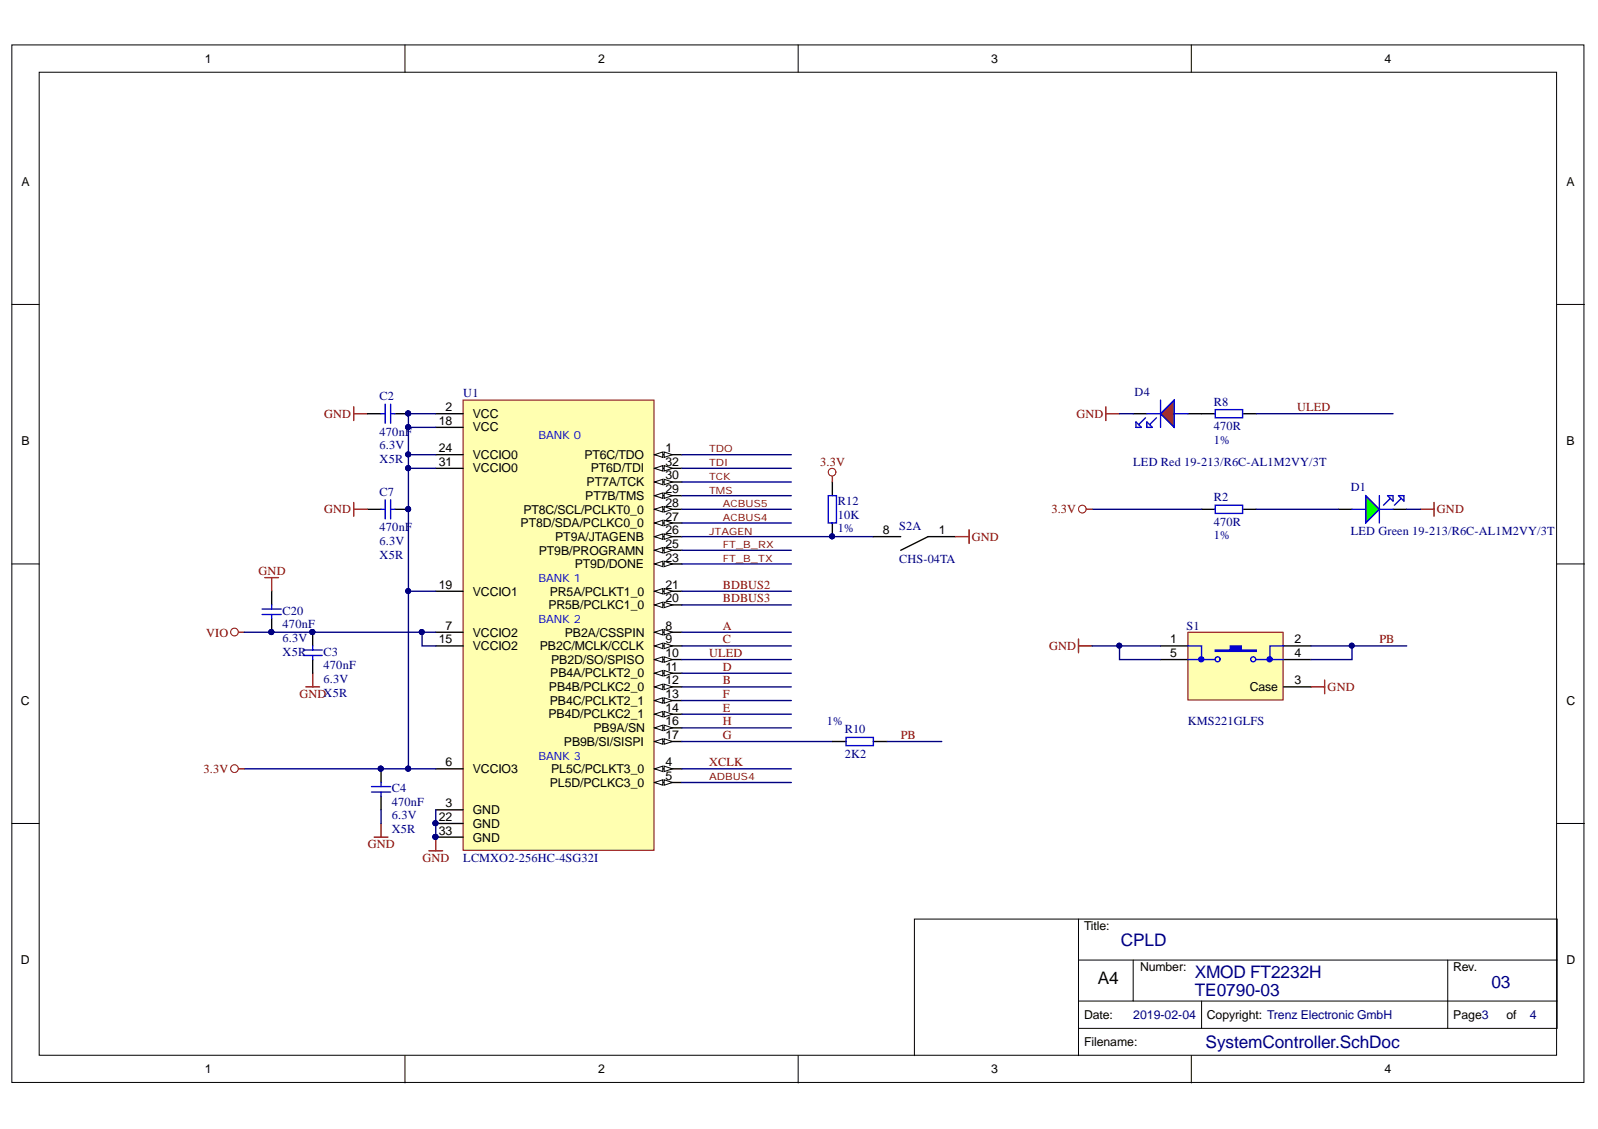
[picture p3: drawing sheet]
<svg xmlns="http://www.w3.org/2000/svg" width="297mm" height="210mm" viewBox="0 0 297 210" stroke-linecap="round" stroke-linejoin="round" font-family="sans-serif">
<defs><g id="words">
<g font-size="3.2" fill="#000080">
<text x="208.4" y="175.8">CPLD</text>
<text x="222.1" y="185.2">TE0790-03</text>
<text x="222.1" y="181.9">XMOD FT2232H</text>
<text x="277.2" y="183.7">03</text>
<text x="224.1" y="194.8">SystemController.SchDoc</text>
</g>
<text font-size="3.2" x="204.1" y="182.9">A4</text>
<g font-size="2.3">
<text x="38.1" y="11.7">1</text>
<text x="111.2" y="11.7">2</text>
<text x="184.3" y="11.7">3</text>
<text x="257.4" y="11.7">4</text>
<text x="4" y="34.6">A</text>
<text x="291.2" y="34.6">A</text>
<text x="82.8" y="76.4">2</text>
<text x="87.9" y="77.7">VCC</text>
<text x="4" y="82.8">B</text>
<text x="81.6" y="79">18</text>
<text x="87.9" y="80.2">VCC</text>
<text x="291.2" y="82.8">B</text>
<text x="81.6" y="84">24</text>
<text x="81.6" y="86.6">31</text>
<text x="87.9" y="85.3">VCCIO0</text>
<text x="87.9" y="87.8">VCCIO0</text>
<text x="108.6" y="85.3">PT6C/TDO</text>
<text x="109.8" y="87.8">PT6D/TDI</text>
<text x="123.7" y="84">1</text>
<text x="123.7" y="89.1">30</text>
<text x="123.7" y="86.6">32</text>
<text x="97.3" y="95.5">PT8C/SCL/PCLKT0_0</text>
<text x="108.8" y="92.9">PT7B/TMS</text>
<text x="109" y="90.4">PT7A/TCK</text>
<text x="123.7" y="94.3">28</text>
<text x="123.7" y="91.6">29</text>
<text x="96.8" y="98.1">PT8D/SDA/PCLKC0_0</text>
<text x="103.2" y="100.6">PT9A/JTAGENB</text>
<text x="123.7" y="101.9">25</text>
<text x="123.7" y="99.3">26</text>
<text x="123.7" y="96.8">27</text>
<text x="164.1" y="99.3">8</text>
<text x="174.5" y="99.3">1</text>
<text x="100.2" y="103.1">PT9B/PROGRAMN</text>
<text x="106.8" y="105.7">PT9D/DONE</text>
<text x="123.7" y="104.4">23</text>
<text x="81.6" y="109.5">19</text>
<text x="87.9" y="110.7">VCCIO1</text>
<text x="101.9" y="113.3">PR5B/PCLKC1_0</text>
<text x="102.2" y="110.7">PR5A/PCLKT1_0</text>
<text x="123.7" y="112">20</text>
<text x="123.7" y="109.5">21</text>
<text x="81.6" y="119.6">15</text>
<text x="82.8" y="117.1">7</text>
<text x="87.9" y="118.3">VCCIO2</text>
<text x="105" y="118.3">PB2A/CSSPIN</text>
<text x="123.7" y="117.1">8</text>
<text x="123.7" y="119.6">9</text>
<text x="217.5" y="119.6">1</text>
<text x="240.6" y="119.6">2</text>
<text x="87.9" y="120.9">VCCIO2</text>
<text x="100.3" y="120.9">PB2C/MCLK/CCLK</text>
<text x="102.3" y="125.9">PB4A/PCLKT2_0</text>
<text x="102.4" y="123.4">PB2D/SO/SPISO</text>
<text x="123.7" y="122.1">10</text>
<text x="123.7" y="124.7">11</text>
<text x="217.5" y="122.1">5</text>
<text x="240.6" y="122.1">4</text>
<text x="3.9" y="131">C</text>
<text x="102" y="128.5">PB4B/PCLKC2_0</text>
<text x="102.2" y="131">PB4C/PCLKT2_1</text>
<text x="123.7" y="127.2">12</text>
<text x="123.7" y="129.8">13</text>
<text x="232.3" y="128.5">Case</text>
<text x="240.6" y="127.2">3</text>
<text x="291.2" y="131">C</text>
<text x="101.9" y="133.6">PB4D/PCLKC2_1</text>
<text x="110.3" y="136.1">PB9A/SN</text>
<text x="123.7" y="132.3">14</text>
<text x="123.7" y="134.8">16</text>
<text x="123.7" y="137.4">17</text>
<text x="82.8" y="142.4">6</text>
<text x="87.9" y="143.7">VCCIO3</text>
<text x="102.4" y="143.7">PL5C/PCLKT3_0</text>
<text x="104.8" y="138.6">PB9B/SI/SISPI</text>
<text x="123.7" y="142.4">4</text>
<text x="102.2" y="146.2">PL5D/PCLKC3_0</text>
<text x="123.7" y="145">5</text>
<text x="81.6" y="152.6">22</text>
<text x="81.6" y="155.2">33</text>
<text x="82.8" y="150">3</text>
<text x="87.9" y="151.3">GND</text>
<text x="87.9" y="153.9">GND</text>
<text x="87.9" y="156.5">GND</text>
<text x="201.5" y="172.9">Title:</text>
<text x="3.9" y="179.3">D</text>
<text x="291.2" y="179.3">D</text>
<text x="211.9" y="180.6">Number:</text>
<text x="270.1" y="180.6">Rev.</text>
<text x="201.5" y="189.4">Date:</text>
<text x="224.4" y="189.4">Copyright: Trenz Electronic GmbH</text>
<text x="270.1" y="189.4">Page3</text>
<text x="280" y="189.4">of</text>
<text x="201.5" y="194.5">Filename:</text>
<text x="38.1" y="199.6">1</text>
<text x="111.2" y="199.6">2</text>
<text x="184.3" y="199.6">3</text>
<text x="257.4" y="199.6">4</text>
</g>
<g font-size="2.3" fill="#800000">
<text x="60.2" y="77.7">GND</text>
<text x="200.1" y="77.7">GND</text>
<text x="241.1" y="76.4">ULED</text>
<text x="152.4" y="86.6">3.3V</text>
<text x="60.2" y="95.4">GND</text>
<text x="195.4" y="95.4">3.3V</text>
<text x="267.1" y="95.4">GND</text>
<text x="180.6" y="100.5">GND</text>
<text x="48.1" y="106.9">GND</text>
<text x="134.3" y="109.5">BDBUS2</text>
<text x="134.3" y="112">BDBUS3</text>
<text x="38.3" y="118.3">VIO</text>
<text x="134.3" y="117.1">A</text>
<text x="134.3" y="119.6">C</text>
<text x="256.4" y="119.6">PB</text>
<text x="131.8" y="122.1">ULED</text>
<text x="134.3" y="124.7">D</text>
<text x="195" y="120.9">GND</text>
<text x="55.7" y="129.8">GNDX5R</text>
<text x="134.3" y="127.2">B</text>
<text x="134.3" y="129.8">F</text>
<text x="246.8" y="128.5">GND</text>
<text x="134.3" y="132.3">E</text>
<text x="134.3" y="137.4">G</text>
<text x="134.3" y="134.8">H</text>
<text x="167.4" y="137.4">PB</text>
<text x="37.8" y="143.7">3.3V</text>
<text x="131.8" y="142.4">XCLK</text>
<text x="68.4" y="157.6">GND</text>
<text x="78.5" y="160.2">GND</text>
</g>
<g font-size="2.3" fill="#000080">
<text x="70.6" y="74.4">C2</text>
<text x="86.1" y="73.9">U1</text>
<text x="210.9" y="73.6">D4</text>
<text x="225.6" y="75.4">R8</text>
<text x="70.6" y="83.5">6.3V</text>
<text x="70.6" y="81">470nF</text>
<text x="225.6" y="82.5">1%</text>
<text x="225.6" y="80">470R</text>
<text x="70.6" y="86.1">X5R</text>
<text x="210.7" y="86.6">LED Red 19-213/R6C-AL1M2VY/3T</text>
<text x="70.6" y="92.1">C7</text>
<text x="155.7" y="93.9">R12</text>
<text x="225.6" y="93.2">R2</text>
<text x="251.1" y="91.4">D1</text>
<text x="70.6" y="101.3">6.3V</text>
<text x="70.6" y="98.7">470nF</text>
<text x="155.7" y="99">1%</text>
<text x="155.7" y="96.4">10K</text>
<text x="167.2" y="98.5">S2A</text>
<text x="225.6" y="100.3">1%</text>
<text x="225.6" y="97.7">470R</text>
<text x="251.1" y="99.5">LED Green 19-213/R6C-AL1M2VY/3T</text>
<text x="70.6" y="103.9">X5R</text>
<text x="167.2" y="104.6">CHS-04TA</text>
<text x="52.5" y="119.4">6.3V</text>
<text x="52.5" y="114.3">C20</text>
<text x="52.5" y="116.8">470nF</text>
<text x="220.6" y="117.1">S1</text>
<text x="52.5" y="121.9">X5R</text>
<text x="60.2" y="121.9">C3</text>
<text x="60.2" y="124.4">470nF</text>
<text x="60.2" y="127">6.3V</text>
<text x="153.7" y="134.8">1%</text>
<text x="157" y="136.3">R10</text>
<text x="220.8" y="134.8">KMS221GLFS</text>
<text x="157" y="140.9">2K2</text>
<text x="72.8" y="147.3">C4</text>
<text x="72.8" y="149.8">470nF</text>
<text x="72.8" y="152.3">6.3V</text>
<text x="72.8" y="154.9">X5R</text>
<text x="86.1" y="160.2">LCMXO2-256HC-4SG32I</text>
<text x="210.7" y="189.4">2019-02-04</text>
<text x="284.3" y="189.4">4</text>
</g>
<g font-size="2.1" fill="#00f">
<text x="100.1" y="81.6">BANK 0</text>
<text x="100.1" y="108.2">BANK 1</text>
<text x="100.1" y="115.8">BANK 2</text>
<text x="100.1" y="141.2">BANK 3</text>
</g>
<g font-size="1.9" fill="#800000">
<text x="131.8" y="86.6">TDI</text>
<text x="131.8" y="84.1">TDO</text>
<text x="131.8" y="89.2">TCK</text>
<text x="131.8" y="91.8">TMS</text>
<text x="134.3" y="94.3">ACBUS5</text>
<text x="131.8" y="99.4">JTAGEN</text>
<text x="134.3" y="101.9">FT_B_RX</text>
<text x="134.3" y="96.9">ACBUS4</text>
<text x="134.3" y="104.5">FT_B_TX</text>
<text x="131.8" y="145.1">ADBUS4</text>
</g>
</g></defs>
<g fill="#fff" stroke="#000" stroke-width=".19">
<path d="M2.2 8.4h292.2v192.8h-292.2z"/>
<path d="M7.3 13.4h282v182.8h-282z"/>
</g>
<g fill="none" stroke="#000" stroke-width=".19">
<path d="M75.3 8.4v5M148.4 8.4v5M221.4 8.4v5M2.2 56.6h5.1M289.4 56.6h5.1M2.2 104.9h5.1M289.4 104.9h5.1M2.2 153.1h5.1M289.4 153.1h5.1M200.5 170.9h88.9v20.3h-88.9zM200.5 170.9h-30.5v25.4M200.5 178.5h88.9"/>
<path d="M210.6 178.5v7.6h-10.1M269.1 178.5v12.7M75.3 196.3v5M148.4 196.3v5M200.5 191.2v5.1M210.6 186.1h78.8M221.4 196.3v5M223.4 186.1v5.1"/>
</g>
<path d="M86.1 74.4h35.5v83.7h-35.5z" fill="#ffffb0" stroke="#800000" stroke-width=".19"/>
<path d="M121.7 84.5h5.1" fill="none" stroke="#000" stroke-width=".25"/>
<path d="M121.7 84.5l1.5-.5v1z" fill="#fff"/>
<path d="M121.7 84.5l1.5-.5v1z" fill="none" stroke="#000" stroke-width=".19"/>
<path d="M123.5 84l1.5 .5-1.5 .5z" fill="#fff"/>
<path d="M123.5 84l1.5 .5-1.5 .5z" fill="none" stroke="#000" stroke-width=".19"/>
<path d="M81 76.9h5.1M81 150.6h5.1M121.7 142.9h5.1" fill="none" stroke="#000" stroke-width=".25"/>
<path d="M121.7 142.9l1.5-.5v1z" fill="#fff"/>
<path d="M121.7 142.9l1.5-.5v1z" fill="none" stroke="#000" stroke-width=".19"/>
<path d="M123.5 142.4l1.5 .5-1.5 .5z" fill="#fff"/>
<path d="M123.5 142.4l1.5 .5-1.5 .5z" fill="none" stroke="#000" stroke-width=".19"/>
<path d="M121.7 145.5h5.1" fill="none" stroke="#000" stroke-width=".25"/>
<path d="M121.7 145.5l1.5-.5v1z" fill="#fff"/>
<path d="M121.7 145.5l1.5-.5v1z" fill="none" stroke="#000" stroke-width=".19"/>
<path d="M123.5 145l1.5 .5-1.5 .5z" fill="#fff"/>
<path d="M123.5 145l1.5 .5-1.5 .5z" fill="none" stroke="#000" stroke-width=".19"/>
<path d="M81 117.5h5.1M121.7 117.5h5.1M81 142.9h5.1" fill="none" stroke="#000" stroke-width=".25"/>
<path d="M121.7 117.5l1.5-.5v1.1z" fill="#fff"/>
<path d="M121.7 117.5l1.5-.5v1.1z" fill="none" stroke="#000" stroke-width=".19"/>
<path d="M123.5 117l1.5 .5-1.5 .6z" fill="#fff"/>
<path d="M123.5 117l1.5 .5-1.5 .6z" fill="none" stroke="#000" stroke-width=".19"/>
<path d="M121.7 120.1h5.1" fill="none" stroke="#000" stroke-width=".25"/>
<path d="M121.7 120.1l1.5-.5v1z" fill="#fff"/>
<path d="M121.7 120.1l1.5-.5v1z" fill="none" stroke="#000" stroke-width=".19"/>
<path d="M123.5 119.6l1.5 .5-1.5 .5z" fill="#fff"/>
<path d="M123.5 119.6l1.5 .5-1.5 .5z" fill="none" stroke="#000" stroke-width=".19"/>
<path d="M121.7 122.6h5.1" fill="none" stroke="#000" stroke-width=".25"/>
<path d="M121.7 122.6l1.5-.5v1z" fill="#fff"/>
<path d="M121.7 122.6l1.5-.5v1z" fill="none" stroke="#000" stroke-width=".19"/>
<path d="M123.5 122.1l1.5 .5-1.5 .5z" fill="#fff"/>
<path d="M123.5 122.1l1.5 .5-1.5 .5z" fill="none" stroke="#000" stroke-width=".19"/>
<path d="M121.7 125.2h5.1" fill="none" stroke="#000" stroke-width=".25"/>
<path d="M121.7 125.2l1.5-.5v1z" fill="#fff"/>
<path d="M121.7 125.2l1.5-.5v1z" fill="none" stroke="#000" stroke-width=".19"/>
<path d="M123.5 124.7l1.5 .5-1.5 .5z" fill="#fff"/>
<path d="M123.5 124.7l1.5 .5-1.5 .5z" fill="none" stroke="#000" stroke-width=".19"/>
<path d="M121.7 127.7h5.1" fill="none" stroke="#000" stroke-width=".25"/>
<path d="M121.7 127.7l1.5-.5v1z" fill="#fff"/>
<path d="M121.7 127.7l1.5-.5v1z" fill="none" stroke="#000" stroke-width=".19"/>
<path d="M123.5 127.2l1.5 .5-1.5 .5z" fill="#fff"/>
<path d="M123.5 127.2l1.5 .5-1.5 .5z" fill="none" stroke="#000" stroke-width=".19"/>
<path d="M121.7 130.2h5.1" fill="none" stroke="#000" stroke-width=".25"/>
<path d="M121.7 130.2l1.5-.5v1.1z" fill="#fff"/>
<path d="M121.7 130.2l1.5-.5v1.1z" fill="none" stroke="#000" stroke-width=".19"/>
<path d="M123.5 129.7l1.5 .5-1.5 .6z" fill="#fff"/>
<path d="M123.5 129.7l1.5 .5-1.5 .6z" fill="none" stroke="#000" stroke-width=".19"/>
<path d="M121.7 132.8h5.1" fill="none" stroke="#000" stroke-width=".25"/>
<path d="M121.7 132.8l1.5-.5v1z" fill="#fff"/>
<path d="M121.7 132.8l1.5-.5v1z" fill="none" stroke="#000" stroke-width=".19"/>
<path d="M123.5 132.3l1.5 .5-1.5 .5z" fill="#fff"/>
<path d="M123.5 132.3l1.5 .5-1.5 .5z" fill="none" stroke="#000" stroke-width=".19"/>
<path d="M81 120.1h5.1M121.7 135.3h5.1" fill="none" stroke="#000" stroke-width=".25"/>
<path d="M121.7 135.3l1.5-.5v1z" fill="#fff"/>
<path d="M121.7 135.3l1.5-.5v1z" fill="none" stroke="#000" stroke-width=".19"/>
<path d="M123.5 134.8l1.5 .5-1.5 .5z" fill="#fff"/>
<path d="M123.5 134.8l1.5 .5-1.5 .5z" fill="none" stroke="#000" stroke-width=".19"/>
<path d="M121.7 137.9h5.1" fill="none" stroke="#000" stroke-width=".25"/>
<path d="M121.7 137.9l1.5-.5v1z" fill="#fff"/>
<path d="M121.7 137.9l1.5-.5v1z" fill="none" stroke="#000" stroke-width=".19"/>
<path d="M123.5 137.4l1.5 .5-1.5 .5z" fill="#fff"/>
<path d="M123.5 137.4l1.5 .5-1.5 .5z" fill="none" stroke="#000" stroke-width=".19"/>
<path d="M81 79.5h5.1M81 109.9h5.1M121.7 112.5h5.1" fill="none" stroke="#000" stroke-width=".25"/>
<path d="M121.7 112.5l1.5-.5v1z" fill="#fff"/>
<path d="M121.7 112.5l1.5-.5v1z" fill="none" stroke="#000" stroke-width=".19"/>
<path d="M123.5 112l1.5 .5-1.5 .5z" fill="#fff"/>
<path d="M123.5 112l1.5 .5-1.5 .5z" fill="none" stroke="#000" stroke-width=".19"/>
<path d="M121.7 109.9h5.1" fill="none" stroke="#000" stroke-width=".25"/>
<path d="M121.7 109.9l1.5-.5v1z" fill="#fff"/>
<path d="M121.7 109.9l1.5-.5v1z" fill="none" stroke="#000" stroke-width=".19"/>
<path d="M123.5 109.4l1.5 .5-1.5 .5z" fill="#fff"/>
<path d="M123.5 109.4l1.5 .5-1.5 .5z" fill="none" stroke="#000" stroke-width=".19"/>
<path d="M121.7 104.9h5.1M81 153.1h5.1" fill="none" stroke="#000" stroke-width=".25"/>
<circle cx="80.9" cy="153" r=".46" fill="#000080" stroke="#000080" stroke-width=".19"/>
<path d="M121.7 104.9l1.5-.6v1.1z" fill="#fff"/>
<path d="M121.7 104.9l1.5-.6v1.1z" fill="none" stroke="#000" stroke-width=".19"/>
<path d="M123.5 104.3l1.5 .6-1.5 .5z" fill="#fff"/>
<path d="M123.5 104.3l1.5 .6-1.5 .5z" fill="none" stroke="#000" stroke-width=".19"/>
<path d="M81 84.5h5.1M121.7 102.3h5.1" fill="none" stroke="#000" stroke-width=".25"/>
<path d="M121.7 102.3l1.5-.5v1z" fill="#fff"/>
<path d="M121.7 102.3l1.5-.5v1z" fill="none" stroke="#000" stroke-width=".19"/>
<path d="M123.5 101.8l1.5 .5-1.5 .5z" fill="#fff"/>
<path d="M123.5 101.8l1.5 .5-1.5 .5z" fill="none" stroke="#000" stroke-width=".19"/>
<path d="M121.7 99.8h5.1" fill="none" stroke="#000" stroke-width=".25"/>
<path d="M121.7 99.8l1.5-.5v1z" fill="#fff"/>
<path d="M121.7 99.8l1.5-.5v1z" fill="none" stroke="#000" stroke-width=".19"/>
<path d="M123.5 99.3l1.5 .5-1.5 .5z" fill="#fff"/>
<path d="M123.5 99.3l1.5 .5-1.5 .5z" fill="none" stroke="#000" stroke-width=".19"/>
<path d="M121.7 97.2h5.1" fill="none" stroke="#000" stroke-width=".25"/>
<path d="M121.7 97.2l1.5-.5v1z" fill="#fff"/>
<path d="M121.7 97.2l1.5-.5v1z" fill="none" stroke="#000" stroke-width=".19"/>
<path d="M123.5 96.7l1.5 .5-1.5 .5z" fill="#fff"/>
<path d="M123.5 96.7l1.5 .5-1.5 .5z" fill="none" stroke="#000" stroke-width=".19"/>
<path d="M121.7 94.7h5.1" fill="none" stroke="#000" stroke-width=".25"/>
<path d="M121.7 94.7l1.5-.5v1z" fill="#fff"/>
<path d="M121.7 94.7l1.5-.5v1z" fill="none" stroke="#000" stroke-width=".19"/>
<path d="M123.5 94.2l1.5 .5-1.5 .5z" fill="#fff"/>
<path d="M123.5 94.2l1.5 .5-1.5 .5z" fill="none" stroke="#000" stroke-width=".19"/>
<path d="M121.7 92.2h5.1" fill="none" stroke="#000" stroke-width=".25"/>
<path d="M121.7 92.2l1.5-.6v1.1z" fill="#fff"/>
<path d="M121.7 92.2l1.5-.6v1.1z" fill="none" stroke="#000" stroke-width=".19"/>
<path d="M123.5 91.6l1.5 .6-1.5 .5z" fill="#fff"/>
<path d="M123.5 91.6l1.5 .6-1.5 .5z" fill="none" stroke="#000" stroke-width=".19"/>
<path d="M121.7 89.6h5.1" fill="none" stroke="#000" stroke-width=".25"/>
<path d="M121.7 89.6l1.5-.5v1z" fill="#fff"/>
<path d="M121.7 89.6l1.5-.5v1z" fill="none" stroke="#000" stroke-width=".19"/>
<path d="M123.5 89.1l1.5 .5-1.5 .5z" fill="#fff"/>
<path d="M123.5 89.1l1.5 .5-1.5 .5z" fill="none" stroke="#000" stroke-width=".19"/>
<path d="M81 87.1h5.1M121.7 87.1h5.1" fill="none" stroke="#000" stroke-width=".25"/>
<path d="M121.7 87.1l1.5-.5v1z" fill="#fff"/>
<path d="M121.7 87.1l1.5-.5v1z" fill="none" stroke="#000" stroke-width=".19"/>
<path d="M123.5 86.6l1.5 .5-1.5 .5z" fill="#fff"/>
<path d="M123.5 86.6l1.5 .5-1.5 .5z" fill="none" stroke="#000" stroke-width=".19"/>
<path d="M81 155.6h5.1" fill="none" stroke="#000" stroke-width=".25"/>
<g fill="#000080" stroke="#000080" stroke-width=".19">
<circle cx="80.9" cy="155.6" r=".46"/>
<circle cx="80.9" cy="153" r=".46"/>
<circle cx="154.7" cy="99.7" r=".46"/>
</g>
<path d="M79.7 158.2h2.6M81 155.6v2.6" fill="none" stroke="#800000" stroke-width=".25"/>
<g fill="none" stroke="#000080" stroke-width=".25">
<path d="M126.8 99.8h35.5M126.8 84.5h20.3M126.8 87.1h20.3M126.8 89.6h20.3M126.8 92.2h20.3M126.8 94.7h20.3M126.8 97.2h20.3M126.8 102.3h20.3M126.8 104.9h20.3M126.8 109.9h20.3M126.8 117.5h20.3M126.8 135.3h20.3"/>
<path d="M126.8 137.9h27.9M126.8 130.2h20.3M126.8 132.8h20.3M126.8 125.2h20.3M126.8 127.7h20.3M126.8 120.1h20.3M126.8 122.6h20.3M81 150.6v5M126.8 142.9h20.3M126.8 145.5h20.3"/>
</g>
<path d="M253.9 92.2l2.5 2.5-2.5 2.5z" fill="#0f0"/>
<path d="M253.9 92.2l2.5 2.5-2.5 2.5z" fill="none" stroke="#00f" stroke-width=".19"/>
<path d="M68.3 76.9h2.5M73.4 76.9h2.5M162.3 99.8h5.1M177.6 99.8h-5.1l-5.1 2.5M223.4 94.7h2.5M231 94.7h2.5M248.8 94.7h2.5M258.9 94.7h2.6M58.1 117.5v2.6M58.1 122.6v2.6M70.8 142.9v2.6M70.8 148v2.6" fill="none" stroke="#000" stroke-width=".25"/>
<g fill="none" stroke="#00f" stroke-width=".25">
<path d="M70.8 76.9h.8M71.6 75.1v3.6M72.6 75.1v3.6M72.6 76.9h.8M225.9 93.9h5.1v1.6h-5.1zM251.3 94.7h2.6M253.9 92.2l2.5 2.5-2.5 2.5zM256.4 92.2v5M256.4 94.7h2.5M257.9 92.2h1v1zM258.4 92.7l-1.2 1.2M260 92.2h1v1z"/>
<path d="M260.5 92.7l-1.3 1.2M56.3 120.8h3.6M56.3 121.9h3.6M58.1 120.1v.7M58.1 121.9v.7M69.1 146.2h3.5M69.1 147.3h3.5M70.8 145.5v.7M70.8 147.3v.7"/>
</g>
<path d="M75.9 79.5h5.1M81 76.9h-5.1v10.2h5.1M75.9 84.5h5.1M203 94.7h20.4M233.5 94.7h15.3M75.9 109.9h5.1M78.5 117.5v2.6h2.5M126.8 112.5h20.3M45.4 142.9h35.6M70.8 150.6v2.5" fill="none" stroke="#000080" stroke-width=".25"/>
<path d="M65.7 75.6v2.6M65.7 76.9h2.6M264 94.7h2.6M266.6 93.4v2.6M44.4 117.5h1M56.9 127.7h2.5M58.1 125.2v2.5M44.4 142.9h1M69.6 155.6h2.5M70.8 153.1v2.5" fill="none" stroke="#800000" stroke-width=".25"/>
<g fill="#000080" stroke="#000080" stroke-width=".19">
<circle cx="75.9" cy="76.9" r=".46"/>
<circle cx="58.1" cy="117.5" r=".47"/>
<circle cx="75.9" cy="79.4" r=".46"/>
<circle cx="75.9" cy="84.5" r=".46"/>
<circle cx="75.9" cy="87" r=".46"/>
<circle cx="75.9" cy="142.9" r=".46"/>
<circle cx="75.9" cy="109.9" r=".46"/>
<circle cx="70.8" cy="142.9" r=".47"/>
<circle cx="78.4" cy="117.5" r=".47"/>
</g>
<g fill="none" stroke="#800000" stroke-width=".19">
<circle cx="43.6" cy="117.5" r=".72"/>
<circle cx="43.6" cy="142.9" r=".72"/>
</g>
<path d="M220.8 117.5h17.7v12.6h-17.7z" fill="#ffffb0" stroke="#800000" stroke-width=".19"/>
<path d="M215.7 120.1h5.1M238.6 120.1h5.1" fill="none" stroke="#000" stroke-width=".25"/>
<path d="M225.9 120.8h2.8v-.7h2v.7h2.8v.3h-7.6z" fill-rule="evenodd" fill="#00f"/>
<g fill="none" stroke="#00f" stroke-width=".25">
<path d="M220.8 120.1h2.6v2.5M220.8 122.6h5.1M225.9 120.8h2.8v-.7h2v.7h2.8v.3h-7.6zM233.5 122.6h5.1M238.6 120.1h-2.5v2.5"/>
<circle cx="226.3" cy="122.6" r=".46"/>
<circle cx="233" cy="122.6" r=".46"/>
</g>
<path d="M215.7 122.6h5.1M238.6 127.7h5.1M238.6 122.6h5.1" fill="none" stroke="#000" stroke-width=".25"/>
<g fill="#00f" stroke="#00f" stroke-width=".25">
<path d="M235.6 122.3a.47 .47 0 0 0 .2 .7 .47 .47 0 0 0 .7-.4h-.5h.5a.47 .47 0 0 0-.3-.5 .47 .47 0 0 0-.6 .2zM236 122.6h.5z" fill-rule="evenodd"/>
<path d="M222.9 122.3a.47 .47 0 0 0 .2 .7 .47 .47 0 0 0 .7-.4h-.5h.5a.47 .47 0 0 0-.4-.5 .47 .47 0 0 0-.5 .2zM223.3 122.6h.5z" fill-rule="evenodd"/>
</g>
<circle cx="201.2" cy="94.7" r=".72" fill="none" stroke="#800000" stroke-width=".19"/>
<path d="M202 94.7h1" fill="none" stroke="#800000" stroke-width=".25"/>
<path d="M215.7 76.9l2.6-2.5v5.1z" fill="#f00"/>
<path d="M215.7 76.9l2.6-2.5v5.1z" fill="none" stroke="#00f" stroke-width=".19"/>
<path d="M210.6 76.9h2.6M220.8 76.9h5.1M231 76.9h2.5M68.3 94.7h2.5M73.4 94.7h2.5M154.7 89.6v2.6M154.7 97.2v2.6M50.5 109.9v2.6M50.5 115v2.5M154.7 137.9h2.6M162.3 137.9h2.6" fill="none" stroke="#000" stroke-width=".25"/>
<g fill="none" stroke="#00f" stroke-width=".25">
<path d="M211.1 78.4l1.1 1.1h-1.1zM212.9 77.7l-1.2 1.2M213.2 76.9h2.5M213.2 78.4l1 1.1h-1zM215 77.7l-1.3 1.2M215.7 76.9l2.6-2.5v5.1zM215.7 74.4v5.1M218.3 76.9h2.5M225.9 76.2h5.1v1.5h-5.1zM70.8 94.7h.8M71.6 92.9v3.6M72.6 92.9v3.6"/>
<path d="M72.6 94.7h.8M154 92.2h1.5v5h-1.5zM48.7 114.2h3.6M48.7 113.2h3.6M50.5 112.5v.7M50.5 114.2v.8M157.3 137.1h5v1.5h-5z"/>
</g>
<g fill="none" stroke="#800000" stroke-width=".25">
<path d="M205.6 75.6v2.6M205.6 76.9h2.5M65.7 93.4v2.6M65.7 94.7h2.6M154.7 88.6v1M177.6 99.8h2.5M180.1 98.5v2.5M49.2 107.4h2.6M50.5 107.4v2.5M200.5 118.8v2.6M200.5 120.1h2.5M243.7 127.7h2.5"/>
<path d="M246.2 126.4v2.6"/>
</g>
<path d="M208.1 76.9h2.5M233.5 76.9h25.4M75.9 87.1v55.8M261.5 94.7h2.5M45.4 117.5h35.6M164.9 137.9h10.2M203 120.1h12.7M208.1 120.1v2.5h7.6M243.7 120.1h17.8M251.3 120.1v2.5h-7.6" fill="none" stroke="#000080" stroke-width=".25"/>
<g fill="#000080" stroke="#000080" stroke-width=".19">
<circle cx="208" cy="120" r=".46"/>
<circle cx="75.9" cy="94.7" r=".46"/>
<circle cx="78.4" cy="117.5" r=".47"/>
<circle cx="58.1" cy="117.5" r=".47"/>
<circle cx="50.4" cy="117.5" r=".47"/>
<circle cx="251.3" cy="120" r=".46"/>
<circle cx="154.7" cy="99.7" r=".46"/>
<circle cx="75.9" cy="142.9" r=".46"/>
<circle cx="75.9" cy="109.9" r=".46"/>
<circle cx="75.9" cy="87" r=".46"/>
</g>
<circle cx="154.7" cy="87.8" r=".71" fill="none" stroke="#800000" stroke-width=".19"/>
<use href="#words"/>
</svg>
